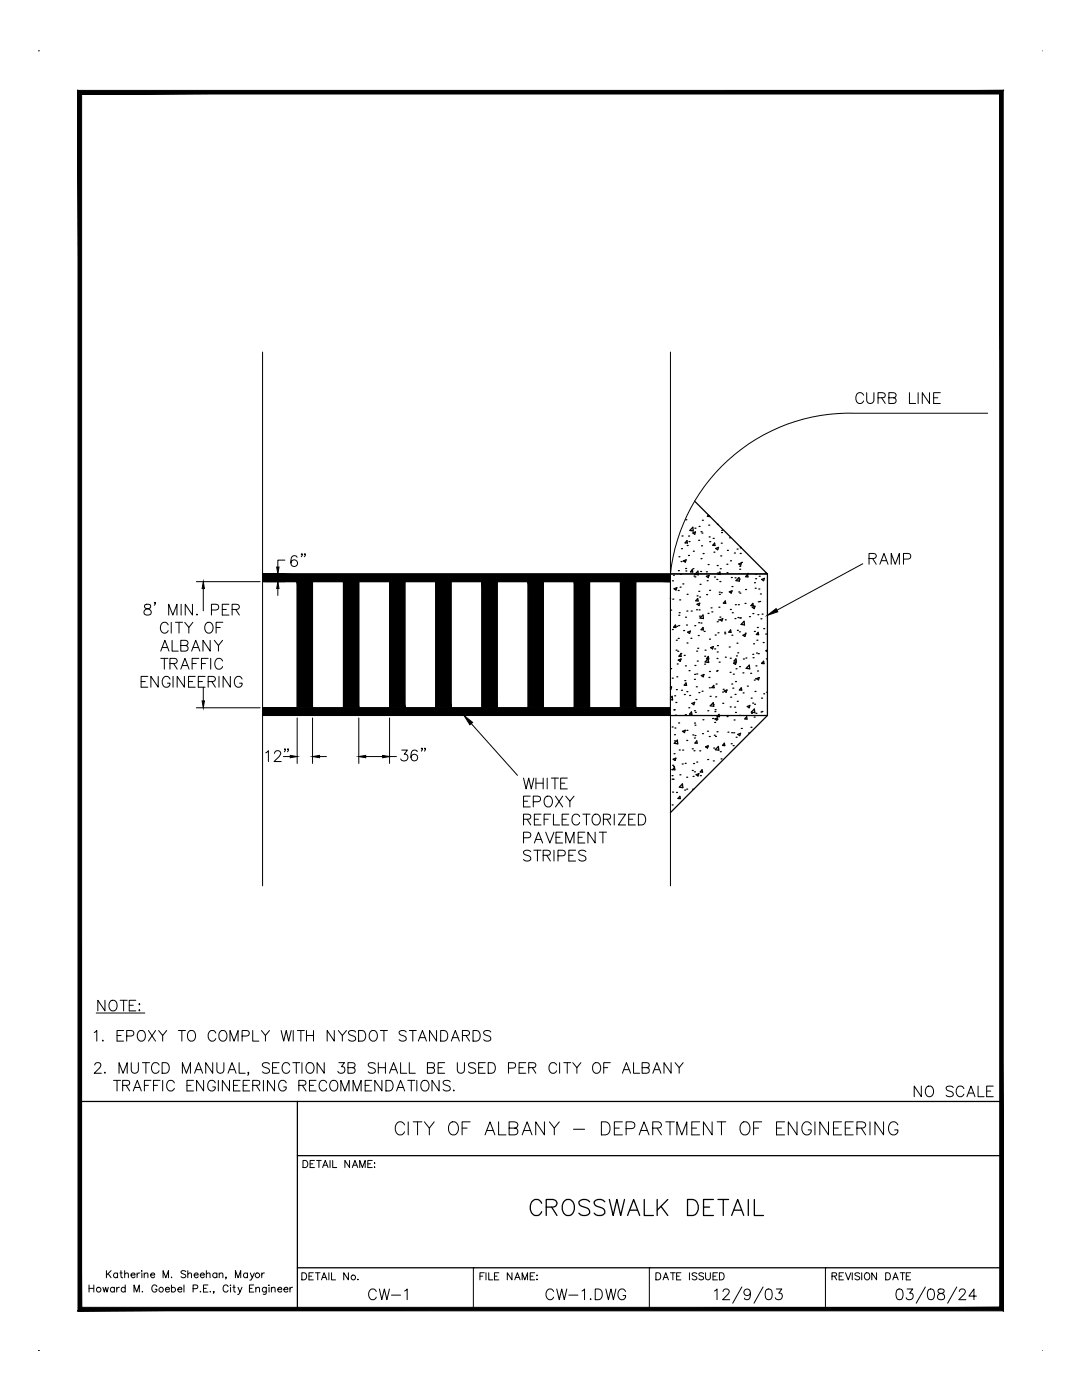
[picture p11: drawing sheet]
<svg xmlns="http://www.w3.org/2000/svg" width="216mm" height="279mm" viewBox="0 0 216 279" stroke-linecap="round" stroke-linejoin="round" font-family="sans-serif">
<defs><g id="words">
<text font-size="6.6" x="104.4" y="243.8">CROSSWALK DETAIL</text>
<text font-size="6.2" x="77.6" y="227.9">CITY OF ALBANY - DEPARTMENT OF ENGINEERING</text>
<g font-size="5.7">
<text x="56.8" y="114.3">6&quot;</text>
<text x="51.9" y="153.1">12&quot;</text>
<text x="78.7" y="153.1">36&quot;</text>
</g>
<g font-size="5.3">
<text x="169.7" y="81.8">CURB LINE</text>
<text x="172.2" y="113.9">RAMP</text>
<text x="17.6" y="208.8">1. EPOXY TO COMPLY WITH NYSDOT STANDARDS</text>
<text x="181.3" y="220.1">NO SCALE</text>
<text x="72.3" y="260.7">CW-1</text>
<text x="107.6" y="260.7">CW-1.DWG</text>
</g>
</g></defs>
<!-- layer: crosswalk lines -->
<path d="M52.4 114.5h81.4v28.3h-81.4v-1.5h6.9v-25.2h-6.9zM62.4 116.1h6.1v25.2h-6.1zM71.6 116.1h6.1v25.2v-25.2v25.2h-6.1zM80.8 116.1h6.1v25.2h-6.1zM90 116.1h6.1v25.2h-6.1zM99.2 116.1h6.2v25.2h-6.2zM108.4 116.1h6.2v25.2h-6.2zM117.7 116.1h6.1v25.2h-6.1zM126.9 116.1h6.9v25.2h-6.9zM153.1 114.5h-19.3v28.3" fill="none" stroke="#000" stroke-width=".2"/>
<!-- layer: ramp -->
<g fill="none" stroke="#000" stroke-width=".25">
<path d="M133.8 119.5h.1M133.8 119.3v.2M134.2 115.9h.1M134.2 119.6h.1M134.4 114.8h.1M134.5 117.5l.6-.2-.2 .5zM135.3 117.8h.1M135.4 113.9h.1M135.5 111.1h.1M135.6 119.7h.1M135.7 117.2h.1M135.8 114.6h.1"/>
<path d="M135.9 112.1h.1M136 109.5h.1M136.1 107h.1M136.3 116.5h.1M136.4 111.9l.5-.2-.2 .5zM136.8 113.5h.1M136.8 113.9h.1M136.8 103.7h.1M137.1 107.9l.1 .5-.5-.1zM137.1 118.6h.1M137.1 108.9h.1M137.4 110.9h.1"/>
<path d="M137.4 107h.1M137.5 108.1h.1M138.1 113.7l.1 .5-.4-.1zM138.2 105.2l.1 .8-.6-.1zM138.2 106.4l.6-.2-.2 .4zM138.3 113.5h.1M138.4 110h.1M138.5 115h.1M138.6 100l14.5 14.5h-19.3M138.6 115.1h.1M138.7 105.4h.1M139.1 118.9h.1"/>
<path d="M139.2 119.5l.1 .4h-.5zM139.3 114v.7l-.6-.1zM139.4 107.8h.1M139.4 118h.1M139.5 105.1h.1M139.6 119.2h.1M139.7 116.6h.1M139.8 114.1h.1M139.9 111.5h.1M139.9 106.1h.1M140 108.9h.1M140.1 106.4h.1"/>
<path d="M140.2 103.8h.1M140.3 110.5h.1M141 114.1h.1M141 115l.5-.2-.2 .5zM141 118.7h.1M141.1 115.9h.1M141.3 112.7h.1M141.3 103h.1M141.4 102.8l-.3 .2h.5M141.4 104.8h.1M141.5 107.2h.1M141.6 117.8h.1"/>
<path d="M141.6 108.1h.1M142.3 107.4h.1M142.5 110.2h.1M142.6 115.2h.1M142.6 108.4l.1 .5-.5-.1zM142.8 109.5l.6-.3-.2 .5zM143 115.6h.1M143.1 112.9h.1M143.1 114.4h.1M143.2 104.7h.1M143.5 118.2h.1M143.5 118.6h.1"/>
<path d="M143.6 114.2l.1 .4h-.4zM143.6 116.1h.1M143.7 113.5h.1M143.8 110.9h.1M143.9 108.4h.1M143.9 118.3h.1M144 106.3h.1M144 105.8h.1M144.7 119.9l.1 .5h-.5zM145 112.6h.1M145.1 114.3h.1M145.1 109.8h.1"/>
<path d="M145.5 118.1l.6-.2-.2 .5zM145.6 107.3h.1M145.8 111.9h.1M145.9 115.3h.1M146.1 117.1h.1M146.5 110.4h.1M146.7 115.3h.1M147.1 109.6h.1M147.4 118.1h.1M147.4 112.6l.5-.3-.1 .5zM147.5 115.3v.7l-.6-.1zM147.5 115.6h.1"/>
<path d="M147.6 113h.1M147.6 113.6h.1M147.6 118.4h.1M147.7 110.5h.1M147.8 109.2l-.1 .1h.2M148 112.2h.1M148.8 117.7h.1M149.1 114.5h.1M149.2 114.6l.1 .5h-.5zM150.5 116.3h.1M150.7 117.4h.1M150.8 114.6h.1"/>
<path d="M150.8 115.5h.1M151.4 117.5h.1M151.5 115h.1M151.7 118.5h.1M152 115.6l.5-.2-.1 .5zM152.7 114.4h.1M153.1 114.5v28.3h-19.3M133.8 139.3l.3-.3 .1 .7-.4-.1M133.8 137.2l.2-.1-.1 .4h-.1M133.8 133.4h.1M133.8 121.8h.1M134.1 135.3h.1"/>
<path d="M134.2 125.6h.1M134.6 138.9h.1M134.8 124.7l.1 .5h-.5zM134.9 129.8h.1M134.9 127.8h.1M135 137.6h.1M135.1 135.1h.1M135.1 125h.1M135.1 132.5h.1M135.2 130h.1M135.3 127.4h.1M135.3 131.7l.6-.2-.2 .5z"/>
<path d="M135.4 124.8h.1M135.5 122.8h.1M135.5 122.3h.1M135.8 130.4h.1M135.8 130.5l.1 .5h-.4zM136 137.8h.1M136.4 125.8h.1M136.5 130.8h.1M136.6 138.6h.1M136.6 135.8h.1M136.8 132.9h.1M136.8 123.2h.1"/>
<path d="M136.9 136.3l.1 .5-.5-.1zM137 124.7h.1M137.1 121.9h.1M137.1 138h.1M137.1 128.3h.1M137.2 126.2l.6-.3-.2 .5zM137.5 133.8h.1M137.6 138.8h.1M137.9 127.4h.1M137.9 121.9h.1M138.6 135.6h.1M138.6 134.6h.1"/>
<path d="M138.6 124.9h.1M138.7 132.8h.1M138.9 139.6h.1M138.9 137.1h.1M139 121.7h.1M139 129.9h.1M139 134.5h.1M139.1 120.6l.5-.2-.1 .4zM139.1 131.9h.1M139.2 129.4h.1M139.3 126.8h.1M139.4 124.3h.1"/>
<path d="M139.5 138.2h.1M139.5 121.7h.1M139.6 123h.1M139.9 124.3h.1M139.9 134.8l.6-.2-.2 .5zM140.1 138h.1M140.3 125.2l.1 .5h-.5zM140.3 122.7l.1 .8-.7-.2zM140.5 126h.1M140.6 132.6h.1M140.6 131h.1M140.7 129.8h.1"/>
<path d="M141.3 132.1h.1M141.3 122.4h.1M141.3 131.5l.1 .7-.7-.1zM141.3 131l.1 .5h-.4zM141.5 135.2h.1M141.5 137.3h.1M141.6 134h.1M141.6 127.6h.1M141.7 139h.1M141.8 129.3l.5-.3-.1 .5zM141.9 121.3h.1M142 122.1h.1"/>
<path d="M142.4 136.8l.1 .5-.5-.1zM142.6 129.5h.1M142.7 126.7h.1M142.8 139.1h.1M142.9 136.5h.1M143 133.9h.1M143.1 131.4h.1M143.1 133.8h.1M143.1 130.1h.1M143.1 124.1h.1M143.2 128.8h.1M143.3 126.3h.1"/>
<path d="M143.3 123.7h.1M143.5 121.2h.1M143.5 132.2h.1M143.6 123.2h.1M143.7 123.7l.5-.2-.2 .4zM144.2 138.1h.1M144.3 137.6h.1M144.5 137.9l.6-.2-.2 .5zM144.6 126.2h.1M144.6 126.5h.1M144.7 123.7h.1M144.7 131.2h.1"/>
<path d="M145.5 129.1h.1M145.7 134.2h.1M145.7 131.4h.1M145.7 121.6h.1M145.8 125.7l.1 .5h-.5zM145.8 139.1h.1M146 136.5h.1M146 126.8h.1M146.1 122.3h.1M146.2 137.3h.1M146.3 134.5h.1M146.4 132.3l.5-.2-.1 .5z"/>
<path d="M146.6 123.5h.1M146.7 138.6h.1M146.7 120.7h.1M146.8 136h.1M146.8 131.5l.1 .5-.4-.1zM146.9 133.5h.1M146.9 130.9h.1M147.1 128.4h.1M147.1 140h.1M147.1 125.8h.1M147.2 130.3h.1M147.2 123.2h.1"/>
<path d="M147.3 120.7h.1M147.5 126.1h.1M147.6 133h.1M147.6 123.3h.1M147.8 123.3h.1M147.9 137.3l.1 .4h-.5zM148.2 134.3h.1M148.3 126.8l.5-.2-.2 .4zM148.3 138.3h.1M148.3 131.5h.1M148.5 124l.1 .7-.7-.1zM148.7 120.4h.1"/>
<path d="M148.7 126.4h.1M148.8 131.3h.1M149.1 136.9h.1M149.5 132.7l.1 .8-.7-.1zM149.5 123.1h.1M149.8 134.4h.1M149.9 139.3h.1M150.1 121.2l.6-.2-.2 .5zM150.2 130.6h.1M150.2 122.5h.1M150.2 120.9h.1M150.2 120.4l.1 .5h-.5z"/>
<path d="M150.3 131.3h.1M150.4 128.5h.1M150.5 135.7h.1M150.5 126h.1M150.7 138h.1M150.8 135.5h.1M150.8 132.9h.1M150.9 130.3h.1M151 135.4l.5-.2-.2 .5zM151 127.8h.1M151.1 125.2h.1M151.2 133.9h.1"/>
<path d="M151.2 122.7h.1M151.3 126.2l.1 .5-.5-.1zM151.3 120.1h.1M151.3 130.5h.1M151.6 120h.1M151.8 123.5h.1M152 139.3h.1M152 132.3h.1M152.1 122.6h.1M152.3 128.2h.1M152.4 132v.4h-.4zM152.4 125.5h.1"/>
<path d="M152.4 138.5h.1M152.8 126.5h.1M152.9 131.5h.1M153.1 138.1v.1M153.1 129.7l-.3 .2 .3 .2M134 153.6h.1M134.1 155.5h.1M134.1 154.8h.1M134.1 145.1h.1M134.2 158.1h.1M134.2 152.7h.1M134.3 155.5h.1"/>
<path d="M134.3 151.5l.6-.2-.2 .5zM134.4 153h.1M134.5 141.7h.1M134.5 150.4h.1M134.5 141.6h.1M134.6 147.9h.1M134.6 146.6h.1M134.6 153.1l.1 .5h-.5zM134.7 145.3h.1M134.8 142.7h.1M134.9 140.2h.1M135 158.1h.1"/>
<path d="M135.2 147.7v.7l-.7-.1zM135.4 144.3h.1M135.5 149.7h.1M135.7 158.9v.5l-.4-.1zM135.7 154.6h.1M136.1 152.5h.1M136.2 156.4l.1 .8-.7-.1zM136.2 146l.5-.3-.1 .5zM136.2 149.7h.1M136.6 157.7h.1M136.7 152.3h.1M136.7 142.6h.1"/>
<path d="M137 155.1h.1M137 157.5h.1M137 147.8h.1M137.1 145.8h.1M137.4 141.3h.1M138 142.1l.1 .5-.5-.1zM138.1 140.4l.5-.2-.2 .4zM138.1 149.4h.1M138.1 153.8h.1M138.2 157.5h.1M138.2 146.7h.1M138.3 154.9h.1"/>
<path d="M138.4 152.4h.1M138.5 149.8h.1M138.6 147.3h.1M138.6 141.8h.1M138.6 154h.1M138.6 144.3h.1M138.7 144.7h.1M138.7 146.8h.1M138.8 142.2h.1M138.9 154.6l.6-.2-.2 .5zM139 152.1h.1M139 147.9l.1 .4h-.4z"/>
<path d="M139.6 149.8h.1M139.7 154.8h.1M140.1 153.6l.1 .5h-.5zM140.2 146.4h.1M140.3 143.6h.1M140.8 149l.5-.2-.1 .5zM141.1 149.1h.1M141.2 145.9h.1M141.2 151.6h.1M141.2 141.8h.1M141.5 147h.1M141.7 140.9l.6-.7 .1 .8z"/>
<path d="M142.2 143.4h.1M142.3 140.6h.1M142.3 151.9h.1M142.4 149.3h.1M142.5 146.7h.1M142.6 144.2h.1M142.6 142h.1M142.6 143.5l.6-.2-.2 .4zM142.7 141.6h.1M142.8 147h.1M143.1 146h.1M143.1 143.5h.1"/>
<path d="M143.3 149l.1 .7-.7-.1zM143.5 142.6l.1 .4h-.5zM143.7 150h.1M143.9 151.5h.1M144.2 140.4h.1M144.5 148.3l.1 .5h-.4zM145.1 143h.1M145.3 146.1h.1M145.7 141.1h.1M145.9 148.4h.1M146 146.2h.1M146.3 148.8h.1"/>
<path d="M146.4 146.2h.1M146.5 143.7h.1M146.6 141.1h.1M146.8 142.2h.1M146.9 147.1h.1M147.2 146.6l.6-.2-.2 .4zM147.5 142.8h.1M147.9 145.4h.1M149 143l.1 .5h-.5zM149.1 141l.5-.2-.1 .5zM149.4 146.3h.1M149.8 145.1h.1"/>
<path d="M149.9 142.1l.6-.6 .1 .7zM150 142.4h.1M150.2 140.3h.1M150.5 143.1h.1M150.6 140.6h.1M150.8 142.4h.1M151.9 142.1h.1M152 142h.1M153.1 142.8l-19.3 19.4M134.1 160.6h.1"/>
</g>
<!-- layer: limits -->
<path d="M52.4 70.3v44.2M133.8 70.3v44.2a35.9 35.9 0 0 1 36.8-32h26.5M52.4 116.1v25.2M52.4 142.8v34M133.8 142.8v34" fill="none" stroke="#000" stroke-width=".2"/>
<!-- layer: Y -->
<g fill="none" stroke="#000" stroke-width=".2">
<path d="M28.2 136h.8M28.9 120.7a.43 .43 0 0 0 .2 .7 .81 .81 0 0 1 .9 .3 .81 .81 0 0 1 .1 .9 .77 .77 0 0 1-.9 .1 .77 .77 0 0 1-.5-.7 .98 .98 0 0 1 1-.6 .43 .43 0 0 0 .3-.7l-.3-.1zM29.5 135h-1.3v2.1h1.3M31 120.3h-.2l.1-.1 .1 .1-.2 .5M31.6 135v2.1l-1.5-2.1v2.1M32.1 129.9l.8-2.1 .8 2.1M32.1 131.4h1.4M32.4 129.2h1M32.8 131.4v2.1M33.6 124.7a.79 .79 0 0 0-.9-.5 .79 .79 0 0 0-.7 .8 .9 .9 0 0 0 .3 1.2 .9 .9 0 0 0 1.2-.1l.1-.3M33.7 122.8v-2.2l.8 2.2 .8-2.2v2.2M33.9 132.4l1.3-.1a.53 .53 0 0 0 0-.8l-1.3-.1v2.1"/>
<path d="M33.9 135.5a.79 .79 0 0 0-.9-.5 .79 .79 0 0 0-.6 .8 .96 .96 0 0 0 .2 1 .96 .96 0 0 0 1 .3l.3-.5v-.3h-.5M34.2 124.2v2.2M34.3 127.8v2.1h1.3M34.5 135v2.1M34.6 132.4l.8 1.1M35 124.2h1.4M35.7 124.2v2.2M36.1 128.8l1.2-.1a.53 .53 0 0 0 0-.8l-1.2-.1v2.1l1.2-.1a.57 .57 0 0 0 .2-.6 .57 .57 0 0 0-.5-.4M36.1 133.5l.8-2.1 .8 2.1M36.1 120.6v2.2M36.4 132.8h1M36.8 135v2.1l-1.4-2.1v2.1"/>
<path d="M36.9 124.2l.8 1 .8-1M37.6 136h.8M37.7 125.2v1.2M38.2 129.9l.9-2.1 .8 2.1M38.3 132.4h.9M38.4 120.6v2.2l-1.4-2.2v2.2M38.6 129.2h1M39 135h-1.4v2.1h1.4M39.3 122.6h-.1l.1 .2 .1-.2M39.6 136h.8M39.7 131.4h-1.4v2.1M40.2 132.4h.8"/>
<path d="M40.9 135h-1.3v2.1h1.3M41.1 124.5l.2-.2a.99 .99 0 0 1 1.1 .3 .99 .99 0 0 1 0 1.2 .8 .8 0 0 1-.9 .6 .8 .8 0 0 1-.6-.9v-.5zM41.5 131.4h-1.3v2.1M41.5 136l1.3-.1a.49 .49 0 0 0 0-.8l-1.3-.1v2.1M41.9 127.8v2.1l-1.4-2.1v2.1M42 131.4v2.1M42.2 121.7h.9a.57 .57 0 0 0 .6-.5 .57 .57 0 0 0-.6-.6h-.9v2.2M42.3 136l.7 1.1M42.8 127.8l.8 1 .8-1M43.1 125.2h.8M43.6 128.8v1.1M43.7 135v2.1"/>
<path d="M44.4 121.6h.8M44.4 131.9a.79 .79 0 0 0-.9-.5 .79 .79 0 0 0-.6 .8 .94 .94 0 0 0 .2 1 .94 .94 0 0 0 1 .2l.3-.4M44.5 124.2h-1.4v2.2M45.7 120.6h-1.3v2.2h1.3M46 135v2.1l-1.5-2.1v2.1M46.3 121.6l1.2-.1a.5 .5 0 0 0 0-.8l-1.2-.1v2.2M47 121.6l.8 1.2M48.3 135.5a.79 .79 0 0 0-.9-.5 .79 .79 0 0 0-.6 .8 .96 .96 0 0 0 .2 1 .96 .96 0 0 0 1 .3l.3-.5v-.3h-.5M104.5 155.3l.5 2.1 .5-2.1 .5 2.1 .5-2.1M104.5 159.9h.8M105.8 158.9h-1.3v2.1h1.3M106.9 155.3v2.1"/>
<path d="M106.9 156.3h1.5M108.4 155.3v2.1M108.8 159.2a.8 .8 0 0 1 .9-.3 .8 .8 0 0 1 .5 .8 .95 .95 0 0 1-.2 1 .95 .95 0 0 1-1 .2 1.32 1.32 0 0 1-.2-1.7zM109.2 155.3v2.1M110 155.3h1.4M110.7 155.3v2.1M110.8 158.9l1.5 2.1M111.9 156.3h.8M112.3 158.9l-1.5 2.1M112.9 158.9l.8 1 .8-1M113.2 155.3h-1.3v2.1h1.3M113.7 159.9v1.1"/>
<path d="M104.5 163.5l1.2-.1a.5 .5 0 0 0 0-.8l-1.2-.1v2.1M104.5 167.2h.9a.56 .56 0 0 0 .5-.6 .56 .56 0 0 0-.5-.5h-.9v2.1M105.2 163.5l.7 1.1M105.9 170a.82 .82 0 0 0-1.4 .2l.2 .3 .8 .3a.53 .53 0 0 1 .2 .9 .96 .96 0 0 1-1.2-.2M106.4 160h.9a.56 .56 0 0 0 .6-.6 .56 .56 0 0 0-.6-.5h-.9v2.1M106.5 169.7h1.5M106.6 168.2l.8-2.1 .9 2.1M106.6 163.5h.8M106.9 167.5h1.1M107.2 169.7v2.1M108 162.5h-1.4v2.1h1.4M108.4 170.7l1.2-.1a.5 .5 0 0 0 0-.8l-1.2-.1v2.1"/>
<path d="M108.6 163.5h.8M108.9 166.1l.8 2.1 .8-2.1M109.1 170.7l.7 1.1M109.9 162.5h-1.3v2.1M110.4 162.5v2.1h1.3M110.5 169.7v2.1M110.9 167.1h.9M111.3 170.8l1.3-.1a.57 .57 0 0 0 .2-.6 .57 .57 0 0 0-.5-.4h-1v2.1M112.2 163.5h.8M112.3 166.1h-1.4v2.1h1.4M112.9 168.2v-2.1l.8 2.1 .8-2.1v2.1M113.5 162.5h-1.3v2.1h1.3"/>
<path d="M113.5 170.7h.8M114.9 169.7h-1.4v2.1h1.4M115.4 167.1h.8M115.7 163a.79 .79 0 0 0-.9-.5 .79 .79 0 0 0-.7 .8 .94 .94 0 0 0 .2 1 .94 .94 0 0 0 1.1 .2l.3-.4M116.3 162.5h1.4M116.7 166.1h-1.3v2.1h1.3M116.9 170a.82 .82 0 0 0-1.4 .2l.2 .3 .8 .3a.53 .53 0 0 1 .4 .4 .53 .53 0 0 1-.2 .5 .96 .96 0 0 1-1.2-.2M117 162.5v2.1M118.3 162.8a.9 .9 0 0 1 1.2-.1 .9 .9 0 0 1 .3 1.1 .83 .83 0 0 1-.8 .9 .83 .83 0 0 1-.9-.9v-.5zM118.8 166.1v2.1l-1.5-2.1v2.1M119.6 166.1h1.4M120.3 166.1v2.1"/>
<path d="M120.4 163.5l1.2-.1a.5 .5 0 0 0 0-.8l-1.2-.1v2.1M121.1 163.5l.7 1.1M122.6 162.5v2.1M123.4 162.5h1.4l-1.4 2.1h1.4M125.4 163.5h.9M126.8 162.5h-1.4v2.1h1.4M127.4 162.5h.7a1.15 1.15 0 0 1 .8 1.1 1.15 1.15 0 0 1-.8 1h-.7zM18.9 212.6l.1-.3a.69 .69 0 0 1 1 0 .7 .7 0 0 1-.2 .9l-1 1h1.4M20.9 214l-.1 .1 .1 .1 .1-.1M22.7 215.6h1.4M23.4 215.6v2.1M23.8 214.2v-2.1l.8 2.1 .8-2.1v2.1"/>
<path d="M24.5 216.6l1.2-.1 .2-.3-.1-.4-.4-.2h-.9v2.1M25.2 216.6l.7 1.1M26.2 212.1v1.5a.71 .71 0 0 0 .7 .6 .71 .71 0 0 0 .7-.6v-1.5M26.6 217.7l.8-2.1 .8 2.1M26.9 217h1M28.4 212.1h1.4M28.8 216.6h.8M29.1 212.1v2.1M30.1 215.6h-1.3v2.1M30.6 216.6h.8M31.7 212.6a.78 .78 0 0 0-.9-.5 .78 .78 0 0 0-.6 .8 .92 .92 0 0 0 .2 1 .92 .92 0 0 0 1 .2l.3-.4M31.9 215.6h-1.3v2.1"/>
<path d="M32.3 212.1h.7a1.12 1.12 0 0 1 .8 1 1.12 1.12 0 0 1-.8 1.1h-.7zM32.5 215.6v2.1M34.8 216.1a.78 .78 0 0 0-.9-.5 .78 .78 0 0 0-.6 .8 .92 .92 0 0 0 .2 1 .92 .92 0 0 0 1 .2l.3-.4M36.4 214.2v-2.1l.8 2.1 .8-2.1v2.1M37.3 216.6h.8M38.6 215.6h-1.3v2.1h1.3M38.8 214.2l.8-2.1 .8 2.1M39.1 213.5h1M40.6 215.6v2.1l-1.4-2.1v2.1M42.4 212.1v2.1l-1.4-2.1v2.1M43 216.1a.77 .77 0 0 0-.9-.5 .77 .77 0 0 0-.6 .8 .92 .92 0 0 0 .1 1 .92 .92 0 0 0 1.1 .2l.3-.4v-.3h-.6M43.3 212.1v1.5a.7 .7 0 0 0 .7 .6 .7 .7 0 0 0 .7-.6v-1.5"/>
<path d="M43.6 215.6v2.1M45.5 214.2l.8-2.1 .8 2.1M45.8 215.6v2.1l-1.4-2.1v2.1M45.8 213.5h1M46.6 216.6h.8M47.7 212.1v2.1h1.2M47.9 215.6h-1.3v2.1h1.3M48.5 216.6h.8M49.6 214.1l-.1 .1-.1-.1 .1-.1 .1 .1-.2 .5M49.8 215.6h-1.3v2.1h1.3M50.4 216.6l1.3-.1 .1-.3v-.4l-.5-.2h-.9v2.1M51.1 216.6l.7 1.1"/>
<path d="M52.6 215.6v2.1M53.8 212.4a.81 .81 0 0 0-1.4 .2l.2 .3 .8 .3a.52 .52 0 0 1 .3 .4 .52 .52 0 0 1-.1 .5 .97 .97 0 0 1-1.2-.2M54.4 213.1h.8M54.8 215.6v2.1l-1.4-2.1v2.1M55.7 212.1h-1.3v2.1h1.3M57.1 216.1a.78 .78 0 0 0-.9-.5 .78 .78 0 0 0-.6 .8 .92 .92 0 0 0 .2 1 .92 .92 0 0 0 1 .2l.3-.4v-.3h-.5M57.8 212.6a.79 .79 0 0 0-.9-.5 .79 .79 0 0 0-.6 .8 .93 .93 0 0 0 .2 1 .93 .93 0 0 0 1 .2l.3-.4M58.4 212.1h1.4M59.1 212.1v2.1M59.6 216.6l1.2-.1a.5 .5 0 0 0 0-.8l-1.2-.1v2.1M60.2 212.1v2.1M60.3 216.6l.8 1.1"/>
<path d="M61.2 212.4a.79 .79 0 0 1 .9-.3 .79 .79 0 0 1 .6 .8 .92 .92 0 0 1-.2 1 .92 .92 0 0 1-1 .2 1.33 1.33 0 0 1-.3-1.7zM61.8 216.6h.8M63.1 215.6h-1.3v2.1h1.3M64.7 212.1v2.1l-1.4-2.1v2.1M65.2 216.1a.77 .77 0 0 0-.9-.5 .77 .77 0 0 0-.6 .8 .92 .92 0 0 0 .2 1 .92 .92 0 0 0 1 .2l.3-.4M66.2 215.7a.99 .99 0 0 1 1.1 .3 .99 .99 0 0 1 0 1.2 .78 .78 0 0 1-.9 .5 .78 .78 0 0 1-.6-.8 1.4 1.4 0 0 1 .4-1.2zM67.6 212.1h1.1l-.6 .8a.68 .68 0 0 1 .7 .8 .68 .68 0 0 1-.9 .5l-.3-.1-.2-.3M68 217.7v-2.1l.8 2.1 .8-2.1v2.1M69.4 213.1l1.2-.1a.5 .5 0 0 0 0-.8l-1.2-.1v2.1h.9a.56 .56 0 0 0 .6-.6 .56 .56 0 0 0-.6-.5M70.4 217.7v-2.1l.9 2.1 .8-2.1v2.1M72.9 216.6h.8M74.2 215.6h-1.3v2.1h1.3"/>
<path d="M74.9 212.4a.81 .81 0 0 0-1.4 .2l.2 .3 .8 .3a.52 .52 0 0 1 .4 .4 .52 .52 0 0 1-.2 .5 .97 .97 0 0 1-1.2-.2M75.5 213.1h1.4M75.5 212.1v2.1M76.2 215.6v2.1l-1.4-2.1v2.1M76.9 212.1v2.1M77 215.6h.7a1.12 1.12 0 0 1 .8 1.1 1.12 1.12 0 0 1-.8 1h-.7zM77.7 214.2l.8-2.1 .8 2.1M78 213.5h1M79.1 217.7l.8-2.1 .9 2.1M79.4 217h1M79.9 212.1v2.1h1.3M81.4 215.6h1.4"/>
<path d="M81.7 212.1v2.1h1.2M82.1 215.6v2.1M83.2 215.6v2.1M84.4 215.7a1.03 1.03 0 0 1 1.2 .5 1.03 1.03 0 0 1-.2 1.2 .79 .79 0 0 1-.9 .3 .79 .79 0 0 1-.5-.8 1.4 1.4 0 0 1 .4-1.2zM85.3 213.1l1.2-.1a.53 .53 0 0 0 0-.8l-1.2-.1v2.1h.9a.56 .56 0 0 0 .5-.6 .56 .56 0 0 0-.5-.5M87.4 213.1h.8M87.6 215.6v2.1l-1.4-2.1v2.1M88.7 212.1h-1.3v2.1h1.3M89.8 215.9a.8 .8 0 0 0-.7-.3 .8 .8 0 0 0-.7 .5l.2 .3 .8 .3a.53 .53 0 0 1 .2 .9 1 1 0 0 1-1.2-.2M90.6 217.5l-.1 .1 .1 .1v-.1M91.3 212.1v1.5a.72 .72 0 0 0 .7 .6 .72 .72 0 0 0 .7-.6v-1.5M94.9 212.4a.81 .81 0 0 0-1.4 .2l.2 .3 .8 .3a.52 .52 0 0 1 .4 .4 .52 .52 0 0 1-.2 .5 .97 .97 0 0 1-1.2-.2"/>
<path d="M95.5 213.1h.8M96.8 212.1h-1.3v2.1h1.3M97.4 212.1h.7a1.13 1.13 0 0 1 .8 1 1.13 1.13 0 0 1-.8 1.1h-.7zM101.5 213.2l1.2-.1a.56 .56 0 0 0 .2-.6 .56 .56 0 0 0-.5-.4h-.9v2.1M103.6 213.1h.8M104.9 212.1h-1.3v2.1h1.3M105.5 213.1l1.2-.1a.5 .5 0 0 0 0-.8l-1.2-.1v2.1M106.2 213.1l.7 1.1M111.1 212.6a.79 .79 0 0 0-.9-.5 .79 .79 0 0 0-.7 .8 .92 .92 0 0 0 .2 1 .92 .92 0 0 0 1.1 .2l.3-.4M111.7 212.1v2.1M112.5 212.1h1.4M113.2 212.1v2.1"/>
<path d="M114.3 212.1l.8 1 .8-1M115.1 213.1v1.1M118.4 212.4a.79 .79 0 0 1 .9-.3 .79 .79 0 0 1 .6 .8 .92 .92 0 0 1-.2 1 .92 .92 0 0 1-1.1 .2 1.33 1.33 0 0 1-.2-1.7zM120.5 213.1h.8M121.8 212.1h-1.3v2.1M124.2 214.2l.8-2.1 .8 2.1M124.5 213.5h1M126.4 212.1v2.1h1.2M128.1 213.1l1.3-.1 .1-.3-.1-.5-1.3-.1v2.1l1.3-.1a.57 .57 0 0 0 .1-.6 .57 .57 0 0 0-.5-.4M130.3 214.2l.8-2.1 .8 2.1M130.6 213.5h1M133.9 212.1v2.1l-1.4-2.1v2.1"/>
<path d="M134.7 212.1l.8 1 .8-1M135.5 213.1v1.1"/>
</g>
<!-- layer: DIM -->
<path d="M40.6 116.1l.2 1.4h-.5zM55.4 116.1l.3 1.4h-.5zM40.3 139.9h.5l-.2 1.4zM153.1 122.8l1.8-1.3 .3 .6zM62.4 151l1.4-.2v.4zM71.6 151l1.4-.2v.4zM76.4 150.8l1.3 .2-1.3 .2zM92.6 142.8l1.7 1.4-.5 .4z" fill="#000" stroke="#000" stroke-width=".2"/>
<g fill="none" stroke="#000" stroke-width=".2">
<path d="M39.2 116.1h12.7M40.6 117.5v4.4M52.9 116.1h3.9M52.9 114.5h3.9M55.4 117.5v1.3M172.2 112.5l-17.2 9.3M40.6 137.1v2.8M39.2 141.3h12.7M59.3 143.3v9.1M62.4 143.3v9.1M63.8 151h1.3M71.6 143.3v9.1"/>
<path d="M73 151h3.4M77.7 143.3v9.1M94 144.4l9.3 10.3"/>
</g>
<!-- layer: crosswalk lines -->
<g fill="#000" stroke="#000" stroke-width=".2">
<path d="M59.3 116.1l3.1 25.2v-25.2zM59.3 116.1l3.1 25.2h-3.1z"/>
<path d="M68.5 116.1l3.1 25.2v-25.2zM68.5 116.1l3.1 25.2h-3.1z"/>
<path d="M77.7 116.1l3.1 25.2v-25.2zM77.7 116.1l3.1 25.2h-3.1z"/>
<path d="M86.9 116.1l3.1 25.2v-25.2zM86.9 116.1l3.1 25.2h-3.1z"/>
<path d="M96.1 116.1l3.1 25.2v-25.2zM96.1 116.1l3.1 25.2h-3.1z"/>
<path d="M105.4 116.1l3 25.2v-25.2zM105.4 116.1l3 25.2h-3z"/>
<path d="M114.6 116.1l3.1 25.2v-25.2zM114.6 116.1l3.1 25.2h-3.1z"/>
<path d="M123.8 116.1l3.1 25.2v-25.2zM123.8 116.1l3.1 25.2h-3.1z"/>
<path d="M52.4 114.5l81.4 1.6v-1.6zM52.4 114.5l81.4 1.6h-81.4z"/>
<path d="M52.4 141.3l81.4 1.5v-1.5zM52.4 141.3l81.4 1.5h-81.4z"/>
</g>
<!-- layer: TEXT -->
<g fill="none" stroke="#000" stroke-width=".2">
<path d="M20.9 199.6v2.1l-1.4-2.1v2.1M22.1 199.7a.99 .99 0 0 1 1.2 .4 .99 .99 0 0 1 0 1.1 .78 .78 0 0 1-.9 .6 .78 .78 0 0 1-.7-.9 1.33 1.33 0 0 1 .4-1.2zM24 199.6h1.4M24.7 199.6v2.1M27.1 199.6h-1.3v2.1h1.3M19.2 202.2h9.7M25.8 200.6h.8M27.8 200.3l.1 .1-.1 .1zM27.8 201.5l.1 .1-.1 .1zM142.6 257.6l.5-.4v2.2M144.3 257.8l.1-.3 .3-.3 .6 .2a.48 .48 0 0 1 .1 .7l-1.2 1.3h1.4M148 256.8l-1.8 3.3"/>
<path d="M149.7 258a.66 .66 0 0 1-.9 .5 .66 .66 0 0 1-.2-1 .66 .66 0 0 1 1 .1 1.91 1.91 0 0 1-.2 1.7 .61 .61 0 0 1-.9-.2M152.3 256.8l-1.8 3.3M153 257.4a.69 .69 0 0 1 1 .2 1.87 1.87 0 0 1-.2 1.7 .69 .69 0 0 1-1-.3 1.87 1.87 0 0 1 .2-1.6zM154.9 257.2h1.1l-.6 .9a.71 .71 0 0 1 .7 .9 .71 .71 0 0 1-1.2 .3l-.2-.3M179.1 257.4a.69 .69 0 0 1 1 .2 1.78 1.78 0 0 1-.2 1.7 .69 .69 0 0 1-1-.3 1.78 1.78 0 0 1 .2-1.6zM181 257.2h1.1l-.6 .9a.68 .68 0 0 1 .7 .8 .68 .68 0 0 1-.9 .5l-.3-.1-.2-.3M184.6 256.8l-1.8 3.3M185.3 257.4a.69 .69 0 0 1 1.1 .2 1.78 1.78 0 0 1-.2 1.7 .69 .69 0 0 1-1-.3 1.78 1.78 0 0 1 .1-1.6zM187.3 257.4a.43 .43 0 0 0 .2 .7 .76 .76 0 0 1 .8 .3 .76 .76 0 0 1 0 .9 .84 .84 0 0 1-1.2-.3 .81 .81 0 0 1 1-.9 .43 .43 0 0 0 .2-.7l-.3-.2zM190.9 256.8l-1.8 3.3M191.4 257.8l.1-.3 .3-.3 .6 .2a.62 .62 0 0 1-.1 1l-1 1h1.4M194.8 258.7h-1.5l1-1.5v2.2"/>
</g>
<!-- layer: Std Detail - Title Block|C -->
<path d="M15.9 219.8h183.9M59.3 219.8v41.5M59.3 230.6h140.5M59.3 253h140.5" fill="none" stroke="#000" stroke-width=".25"/>
<path d="M15.6 18l.7 242.9v-242.1zM15.6 18l.7 242.9-.7 .7zM15.6 261.6l183.9-.7h-183.2zM15.6 261.6l183.9-.7 .7 .7zM199.5 18.8v242.1l.7 .7zM200.2 18v243.6l-.7-242.8zM16.3 18.8h183.2l.7-.8zM15.6 18h184.6l-183.9 .8z" fill="#000" stroke="#000" stroke-width=".2"/>
<!-- layer: Std Detail - Title Block|BORDER -->
<g fill="none" stroke="#000" stroke-width=".2">
<path d="M60.5 231.6h.4a.76 .76 0 0 1 .5 .7 .76 .76 0 0 1-.5 .7h-.4zM61.9 232.3h.5M62.7 231.6h-.8v1.4h.8M63.2 231.6h.9M63.6 231.6v1.4M64.4 233l.5-1.4 .6 1.4M64.6 232.5h.6M65.9 231.6v1.4M66.4 231.6v1.4h.8M69.8 231.6v1.4l-1-1.4v1.4M70.3 233l.5-1.4 .6 1.4M70.5 232.5h.7"/>
<path d="M71.8 233v-1.4l.5 1.4 .6-1.4v1.4M73.4 232.3h.5M74.3 231.6h-.9v1.4h.9M74.7 232.1v.1zM74.7 232.9v.1zM17.8 256.4v1.5M17.8 257.1h.9M18.7 256.4v1.5M20.5 256.9l.3 1 .3-1 .2 1 .3-1M21.2 253.6v1.4M21.6 254.2l.6 .8M22.2 253.6l-1 .9"/>
<path d="M22.8 257.1a.45 .45 0 0 0-.6 0 .45 .45 0 0 0 0 .6 .45 .45 0 0 0 .6-.1M22.8 256.9v1M23.3 256.9v1M23.5 254.3a.45 .45 0 0 0-.7-.1 .45 .45 0 0 0 0 .7 .45 .45 0 0 0 .7-.1M23.5 254v1M23.8 256.9l-.3 .1-.2 .3M23.9 254h.5M24.1 253.6v1.1l.1 .2 .3 .1M24.9 254.3l.3-.3 .4 .1v.9M24.9 253.6v1.4M25 257.1a.45 .45 0 0 0-.7 0 .45 .45 0 0 0 0 .6 .45 .45 0 0 0 .7-.1M25 256.4v1.5"/>
<path d="M26.1 254.5h.9a.46 .46 0 0 0-.6-.4 .46 .46 0 0 0-.4 .5 .46 .46 0 0 0 .5 .4l.5-.2M26.7 257.9v-1.5l.6 1.5 .5-1.5v1.5M27.4 254v1M27.9 254l-.3 .1-.2 .4M28.3 253.6v.1zM28.3 254v1M28.4 257.7l-.1 .1h.2M28.8 254.3l.3-.3 .3 .1 .1 .9M28.8 254v1M30.1 254.5h.8a.45 .45 0 0 0-.8-.4 .45 .45 0 0 0 .2 .8 .4 .4 0 0 0 .6-.1M31.3 256.8a.52 .52 0 0 0-.6-.4 .52 .52 0 0 0-.4 .6v.3a.51 .51 0 0 0 .5 .6 .51 .51 0 0 0 .5-.6h-.3M32.5 255v-1.4l.6 1.4 .5-1.4v1.4"/>
<path d="M33 257.3h.8a.44 .44 0 0 0-.6-.4 .44 .44 0 0 0-.1 .7l.2 .3 .5-.3M34.2 257.1a.45 .45 0 0 1 .7 0 .45 .45 0 0 1 0 .6 .45 .45 0 0 1-.7-.1M34.2 256.4v1.5M34.2 254.9v.1l.1-.1M35.5 257.3h.8a.43 .43 0 0 0-.6-.4 .43 .43 0 0 0-.2 .7l.3 .3 .5-.3M36.7 256.4v1.5M37.1 253.8l-.4-.2-.6 .2 .1 .2 .8 .5 .1 .3a.61 .61 0 0 1-1 0M37.5 254.3l.3-.3 .3 .1 .1 .9M37.5 253.6v1.4M38.5 257.2l.8-.1 .2-.2-.1-.3-.9-.2v1.5M38.7 254.5h.8a.46 .46 0 0 0-.5-.4 .46 .46 0 0 0-.4 .5 .46 .46 0 0 0 .5 .4l.4-.2M40 254.5h.8a.45 .45 0 0 0-.7-.4 .45 .45 0 0 0 .1 .8 .4 .4 0 0 0 .6-.1"/>
<path d="M40 257.7l-.1 .1h.2M40.6 257.1h.6M41.2 254.3l.3-.3 .4 .1v.9M41.2 253.6v1.4M41.5 256.4h-.9v1.5h.9M42 257.7l-.1 .1h.1M42.7 257.8h-.1h.1l-.1 .3M43.3 254.3a.46 .46 0 0 0-.7-.1 .46 .46 0 0 0 0 .7 .46 .46 0 0 0 .7-.1M43.3 254v1M43.7 254.3l.4-.3 .3 .1 .1 .9M43.7 254v1M45.2 254.9h-.2h.2l-.2 .4"/>
<path d="M45.5 256.8a.51 .51 0 0 0-.6-.4 .51 .51 0 0 0-.4 .6v.3a.51 .51 0 0 0 .4 .6 .51 .51 0 0 0 .6-.4M46 256.4v.2zM46 256.9v1M46.5 256.9h.4M46.7 256.4v1.2v.2l.3 .1M47 255v-1.4l.5 1.4 .5-1.4v1.4M47.5 256.9l.4 1 .4-1M47.9 257.9l-.2 .4h-.3M49.4 254.3a.45 .45 0 0 0-.7-.1 .45 .45 0 0 0 0 .7 .45 .45 0 0 0 .7-.1M49.4 254v1M49.8 257.1h.5M49.9 254l.4 1 .4-1"/>
<path d="M50.3 255l-.2 .5h-.2M50.6 256.4h-.8v1.5h.8M51 257.2l.4-.3 .3 .1 .1 .9M51 256.9v1M52.2 254v1M52.8 254a.43 .43 0 0 0-.6 .5M53.1 256.9v1.3l-.2 .1h-.4M53.1 257.1a.45 .45 0 0 0-.6 0 .45 .45 0 0 0 0 .6 .45 .45 0 0 0 .6-.1M53.6 256.5h.1zM53.7 256.9v1M54.2 257.2l.3-.3 .3 .1 .1 .9M54.2 256.9v1"/>
<path d="M55.4 257.3h.8a.43 .43 0 0 0-.6-.4 .43 .43 0 0 0-.1 .7l.3 .3 .4-.3M56.6 257.3h.9a.43 .43 0 0 0-.7-.4 .43 .43 0 0 0-.1 .7l.3 .3 .5-.3M57.9 256.9v1M58.4 256.9a.43 .43 0 0 0-.5 .4M60.2 254h.5a.75 .75 0 0 1 .5 .7 .75 .75 0 0 1-.5 .7h-.5zM61.6 254.7h.6M62.5 254h-.9v1.4h.9M62.9 254h1M63.4 254v1.4M64.1 255.4l.6-1.4 .5 1.4M64.3 254.9h.7M65.6 254v1.4"/>
<path d="M66.2 254v1.4h.8M69.5 254v1.4l-.9-1.4v1.4M95.8 254.7h.5M96.6 254h-.8v1.4M97 254v1.4M97.5 254v1.4h.8M98.7 254.7h.5M99.5 254h-.8v1.4h.8M102.2 254v1.4l-1-1.4v1.4M102.7 255.4l.5-1.4 .6 1.4M102.9 254.9h.7M104.2 255.4v-1.4l.5 1.4 .6-1.4v1.4"/>
<path d="M106.7 254h-.9v1.4M107.1 254.5h.1zM130.9 254h.5a.76 .76 0 0 1 .5 .7 .76 .76 0 0 1-.5 .7h-.5zM132.3 255.4l.5-1.4 .6 1.4M132.5 254.9h.7M133.8 254h.9M134.3 254v1.4M135 254.7h.5M135.9 254h-.9v1.4h.9M137.6 254v1.4M139.1 254.2l-.4-.2-.6 .2 .1 .3 .8 .4 .1 .3a.61 .61 0 0 1-1 0M140.4 254.2l-.4-.2-.5 .2 .1 .3 .7 .4 .1 .3a.59 .59 0 0 1-.9 0"/>
<path d="M140.8 254v1l.4 .4 .5-.2v-1.2M142.3 254.7h.5M143.2 254h-.9v1.4h.9M143.6 254h.4a.76 .76 0 0 1 .5 .7 .76 .76 0 0 1-.5 .7h-.4zM166 254.7l.8-.1 .1-.2v-.3l-.9-.1v1.4M166.5 254.7l.4 .7M167.4 254.7h.6M168.3 254h-.9v1.4h.9M168.7 254l.6 1.4 .5-1.4M170.1 254v1.4M171.5 254.2l-.3-.2-.6 .2 .1 .3 .8 .4v.3a.61 .61 0 0 1-.9 0M171.9 254v1.4"/>
<path d="M172.6 254.2l.1-.1a.66 .66 0 0 1 .9 .6 .66 .66 0 0 1-.9 .6l-.2-.4zM174.9 254v1.4l-.9-1.4v1.4M176.7 254h.5a.76 .76 0 0 1 .5 .7 .76 .76 0 0 1-.5 .7h-.5zM178.1 255.4l.6-1.4 .5 1.4M178.3 254.9h.7M179.6 254h1M180.1 254v1.4M180.8 254.7h.6M181.7 254h-.9v1.4h.9"/>
<circle cx="19.7" cy="257.4" r=".47"/>
<circle cx="32.1" cy="257.4" r=".47"/>
<circle cx="51.4" cy="254.5" r=".47"/>
<circle cx="70.5" cy="254.9" r=".47"/>
</g>
<!-- layer: Std Detail - Title Block|text -->
<path d="M7.7 10.1h.1M208.1 10.1h.1M94.5 253h.1M94.5 253v8.3M129.6 253h.1M129.6 253v8.3M164.7 253h.1M164.7 253v8.3M7.7 269.5h.1M208.1 269.5h.1" fill="none" stroke="#000" stroke-width=".2"/>
<use href="#words"/>
</svg>
